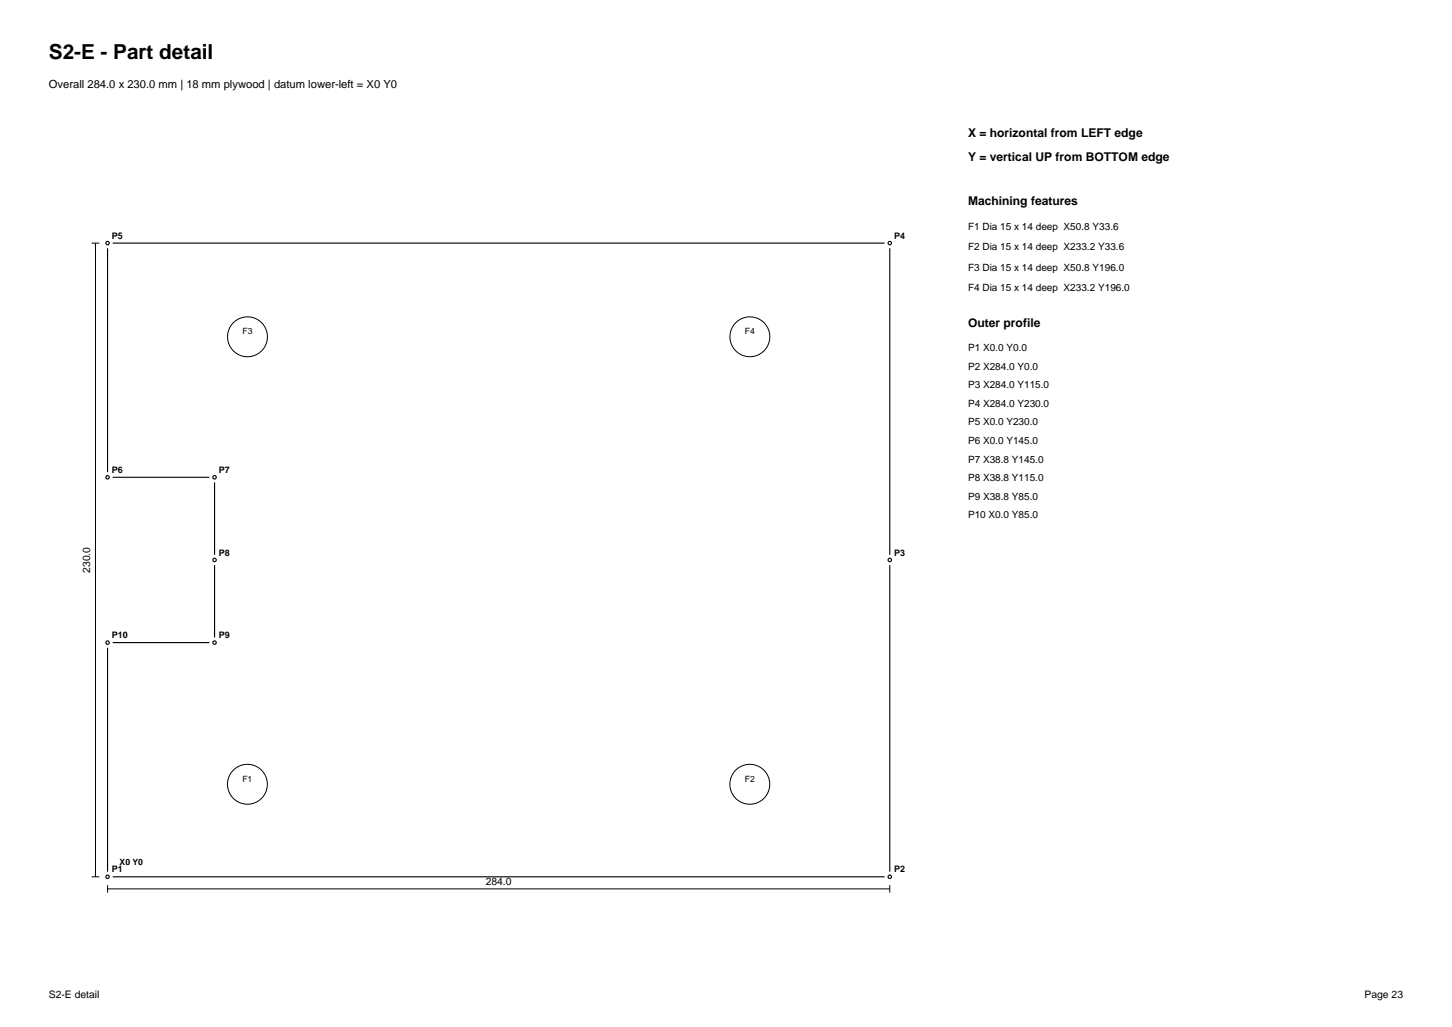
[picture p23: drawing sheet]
<svg xmlns="http://www.w3.org/2000/svg" width="297mm" height="210mm" viewBox="0 0 297 210" stroke-linecap="round" stroke-linejoin="round" font-family="sans-serif">
<defs><g id="words">
<text font-size="4.2" x="10" y="12">S2-E - Part detail</text>
<g font-size="2.5">
<text x="198" y="28">X = horizontal from LEFT edge</text>
<text x="198" y="33">Y = vertical UP from BOTTOM edge</text>
<text x="198" y="42">Machining features</text>
<text x="198" y="66.8">Outer profile</text>
</g>
<text font-size="2.3" x="10" y="18">Overall 284.0 x 230.0 mm | 18 mm plywood | datum lower-left = X0 Y0</text>
<g font-size="2.1">
<text x="18.5" y="117.1" transform="rotate(-90 18.5 117.1)">230.0</text>
<text x="99.4" y="180.9">284.0</text>
<text x="10" y="204">S2-E detail</text>
<text x="279.1" y="204">Page 23</text>
</g>
<g font-size="2">
<text x="198" y="47">F1 Dia 15 x 14 deep X50.8 Y33.6</text>
<text x="198" y="51.2">F2 Dia 15 x 14 deep X233.2 Y33.6</text>
<text x="198" y="55.4">F3 Dia 15 x 14 deep X50.8 Y196.0</text>
<text x="198" y="59.6">F4 Dia 15 x 14 deep X233.2 Y196.0</text>
<text x="198" y="71.8">P1 X0.0 Y0.0</text>
<text x="198" y="75.6">P2 X284.0 Y0.0</text>
<text x="198" y="79.4">P3 X284.0 Y115.0</text>
<text x="198" y="83.2">P4 X284.0 Y230.0</text>
<text x="198" y="87">P5 X0.0 Y230.0</text>
<text x="198" y="90.8">P6 X0.0 Y145.0</text>
<text x="198" y="94.6">P7 X38.8 Y145.0</text>
<text x="198" y="98.4">P8 X38.8 Y115.0</text>
<text x="198" y="102.2">P9 X38.8 Y85.0</text>
<text x="198" y="106">P10 X0.0 Y85.0</text>
</g>
<g font-size="1.8">
<text x="22.9" y="48.8">P5</text>
<text x="182.9" y="48.8">P4</text>
<text x="49.6" y="68.3">F3</text>
<text x="152.4" y="68.3">F4</text>
<text x="22.9" y="96.7">P6</text>
<text x="44.8" y="96.7">P7</text>
<text x="44.8" y="113.6">P8</text>
<text x="182.9" y="113.6">P3</text>
<text x="22.9" y="130.5">P10</text>
<text x="44.8" y="130.5">P9</text>
<text x="49.6" y="159.8">F1</text>
<text x="152.3" y="159.8">F2</text>
<text x="22.9" y="178.4">P1</text>
<text x="24.5" y="176.8">X0 Y0</text>
<text x="182.9" y="178.4">P2</text>
</g>
</g></defs>
<path d="M22 49.7h160v129.6h-160v-47.9h21.9v-33.8h-21.9z" fill="none" stroke="#000" stroke-width=".23"/>
<circle cx="22" cy="179.3" r="1.06" fill="#fff"/>
<circle cx="22" cy="179.3" r=".35" fill="none" stroke="#000" stroke-width=".23"/>
<circle cx="182" cy="179.3" r="1.06" fill="#fff"/>
<circle cx="182" cy="179.3" r=".35" fill="none" stroke="#000" stroke-width=".23"/>
<circle cx="182" cy="114.5" r="1.06" fill="#fff"/>
<circle cx="182" cy="114.5" r=".35" fill="none" stroke="#000" stroke-width=".23"/>
<circle cx="182" cy="49.7" r="1.06" fill="#fff"/>
<circle cx="182" cy="49.7" r=".35" fill="none" stroke="#000" stroke-width=".23"/>
<circle cx="22" cy="49.7" r="1.06" fill="#fff"/>
<circle cx="22" cy="49.7" r=".35" fill="none" stroke="#000" stroke-width=".23"/>
<circle cx="22" cy="97.6" r="1.06" fill="#fff"/>
<circle cx="22" cy="97.6" r=".35" fill="none" stroke="#000" stroke-width=".23"/>
<circle cx="43.9" cy="97.6" r="1.06" fill="#fff"/>
<circle cx="43.9" cy="97.6" r=".35" fill="none" stroke="#000" stroke-width=".23"/>
<circle cx="43.9" cy="114.5" r="1.06" fill="#fff"/>
<circle cx="43.9" cy="114.5" r=".35" fill="none" stroke="#000" stroke-width=".23"/>
<circle cx="43.9" cy="131.4" r="1.06" fill="#fff"/>
<circle cx="43.9" cy="131.4" r=".35" fill="none" stroke="#000" stroke-width=".23"/>
<circle cx="22" cy="131.4" r="1.06" fill="#fff"/>
<circle cx="22" cy="131.4" r=".35" fill="none" stroke="#000" stroke-width=".23"/>
<g fill="none" stroke="#000" stroke-width=".2">
<path d="M18.8 49.7h1.5M19.5 49.7v129.6M18.8 179.3h1.5M22 181.8h160M22 181v1.5M182 181v1.5"/>
<circle cx="50.6" cy="68.9" r="4.1"/>
<circle cx="153.4" cy="68.9" r="4.1"/>
<circle cx="50.6" cy="160.4" r="4.1"/>
<circle cx="153.4" cy="160.4" r="4.1"/>
</g>
<use href="#words"/>
</svg>
